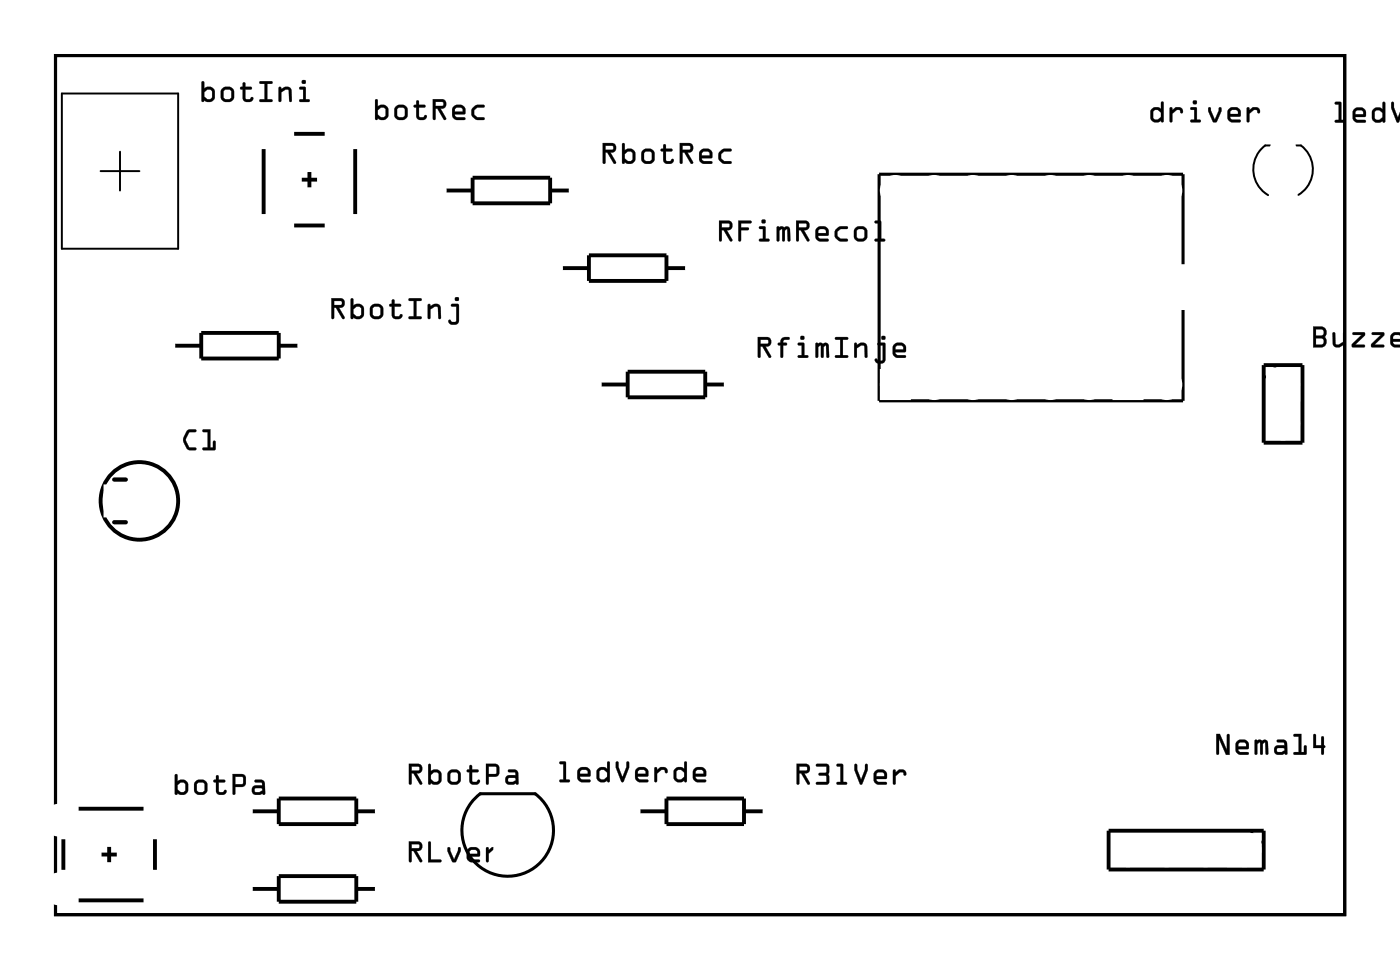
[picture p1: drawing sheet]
<svg xmlns="http://www.w3.org/2000/svg" width="92mm" height="63mm" viewBox="0 0 92 63" stroke-linecap="round" stroke-linejoin="round" font-family="sans-serif">
<path d="M3.6 3.6h84.5v56.3h-84.5zM77.5 17.3v-5.9h-19.9v14.8h19.9v-5.9M31 52.3l.5-.3h3.6a3 3 0 0 1 .5 4.2 3 3 0 0 1-4.3 .4 3 3 0 0 1-.3-4.3z" fill="none" stroke="#000" stroke-width=".2"/>
<g fill="#000">
<path d="M3.6 3.6h84.5v56.3h-84.5zM3.6 3.6v56.3h84.5v-56.3z"/>
<path d="M13.2 5.3l.2 .1v.4l.4-.1 .3 .3v.4l-.2 .2-.3 .1-.2-.1a.1 .1 0 0 1-.1 .1 .1 .1 0 0 1-.1-.1zM13.2 5.3v1.3l.1 .1 .1-.2 .2 .2h.2l.3-.3-.1-.5-.2-.2-.4 .1v-.4zM13.4 6v.3l.2 .2 .3-.1v-.4l-.1-.1h-.2zM13.4 6l.2-.1h.3v.5l-.3 .1-.2-.1zM14.4 6.2a.51 .51 0 0 1 1 0 .51 .51 0 0 1-1 0zM14.4 6.2a.5 .5 0 0 0 1 0 .5 .5 0 0 0-1 0zM14.7 5.9v.5l.1 .1 .3-.1v-.5h-.3zM14.7 5.9h.3l.2 .1v.4l-.1 .1h-.3l-.1-.1zM15.9 5.4h.2v.3h.3a.1 .1 0 0 1 .1 .1 .1 .1 0 0 1-.1 .1h-.3v.5l.2 .1 .2-.2 .1 .1a.21 .21 0 0 1 0 .2 .21 .21 0 0 1-.3 .1h-.2l-.2-.2v-.6h-.1a.1 .1 0 0 1-.1-.1 .1 .1 0 0 1 .1-.1h.1zM15.9 5.4v.3l-.2 .1 .2 .1v.5a.37 .37 0 0 0 .3 .3 .37 .37 0 0 0 .4-.2l-.1-.1-.1 .1-.3-.1v-.5l.4-.1-.1-.1h-.3v-.3zM17 5.3h.8a.1 .1 0 0 1 .1 .1 .1 .1 0 0 1-.1 .1h-.3v1h.3a.1 .1 0 0 1 .1 .1 .1 .1 0 0 1-.1 .1h-.7a.1 .1 0 0 1-.1-.1 .1 .1 0 0 1 .1-.1h.2v-1h-.3zM17 5.3v.2h.3v1h-.3v.1l.8 .1v-.2h-.3v-1h.3v-.1zM18.3 5.7h.1v.1a.39 .39 0 0 1 .7 .1v.7a.09 .09 0 0 1-.1 .1 .09 .09 0 0 1-.1-.1v-.7h-.2l-.3 .1v.6a.1 .1 0 0 1-.1 .1 .1 .1 0 0 1-.1-.1zM18.3 5.7v1l.1-.1v-.6l.3-.1h.2l.1 .7h.1v-.7a.32 .32 0 0 0-.5-.2l-.2 .1v-.1zM19.6 5.7h.4v.8h.2a.1 .1 0 0 1 .1 .1 .1 .1 0 0 1-.1 .1h-.5a.1 .1 0 0 1-.1-.1 .1 .1 0 0 1 .1-.1h.2v-.6h-.2zM19.6 5.7l.1 .1 .2 .1v.6h-.2l-.1 .1 .6 .1 .1-.2h-.3v-.8zM19.8 5.4a.15 .15 0 0 1 .3 0 .15 .15 0 0 1-.3 0zM19.8 5.4a.13 .13 0 0 0 .2 0 .13 .13 0 0 0-.2 0z"/>
<path d="M13.2 5.3l.2 .1v.4l.4-.1 .2 .2 .1 .5-.3 .3h-.2l-.2-.1-.1 .1-.1-.1zM13.4 6v.3l.2 .2 .3-.1-.1-.5h-.2zM14.4 6.2a.5 .5 0 0 1 1 0 .5 .5 0 0 1-1 0zM14.7 5.9v.5l.1 .1h.3l.1-.1-.1-.4-.1-.1zM15.9 5.4h.2v.3h.4v.1v.1h-.4v.6h.3l.1-.1h.1a.35 .35 0 0 1-.4 .3 .35 .35 0 0 1-.3-.3v-.5l-.2-.1 .2-.1zM17 5.3l.9 .1-.1 .1h-.3v1h.3v.2l-.8-.1v-.1h.3v-1h-.3zM18.3 5.7h.1v.1a.38 .38 0 0 1 .4-.1 .38 .38 0 0 1 .3 .2v.7h-.1l-.1-.7h-.2l-.3 .1v.6l-.1 .1zM19.6 5.7h.4v.8h.3l-.1 .2-.6-.1 .1-.1h.2v-.6h-.2zM19.8 5.4a.14 .14 0 0 1 .2 0 .14 .14 0 0 1-.2 0z"/>
<path d="M24.6 6.5h.2v.5l.4-.1 .3 .3-.1 .4-.1 .2-.4 .1-.1-.2a.11 .11 0 0 1-.1 .2 .1 .1 0 0 1-.1-.1zM24.6 6.5v1.3h.1v-.1l.2 .1h.3l.2-.2v-.5l-.2-.2-.5 .1v-.4zM24.8 7.2v.3l.2 .2 .2-.1 .1-.4-.1-.1h-.2zM24.8 7.2l.2-.2 .2 .1v.5l-.2 .1-.2-.2zM25.8 7.4a.51 .51 0 0 1 1 0 .51 .51 0 0 1-1 0zM25.8 7.4a.5 .5 0 0 0 1 0 .5 .5 0 0 0-1 0zM26 7.1l.1 .5 .1 .1 .3-.1v-.5l-.3-.1zM26 7.1l.4-.1 .1 .1v.4l-.1 .2h-.2l-.2-.1zM27.3 6.6h.1v.3h.4a.1 .1 0 0 1 .1 .1 .1 .1 0 0 1-.1 0h-.4l.1 .6 .2 .1 .1-.2 .1 .1a.21 .21 0 0 1 0 .2 .21 .21 0 0 1-.2 .1l-.3-.1-.1-.1v-.7h-.1a.1 .1 0 0 1-.1 0 .1 .1 0 0 1 .1-.1h.1zM27.3 6.6v.3l-.2 .1h.2v.6a.37 .37 0 0 0 .3 .3 .37 .37 0 0 0 .4-.3l-.1-.1-.2 .2-.3-.1v-.6h.4h.1l-.1-.1h-.4v-.3zM28.4 6.5h.6a.32 .32 0 0 1 .2 .4 .32 .32 0 0 1-.3 .2l.3 .6a.1 .1 0 0 1 0 .2 .1 .1 0 0 1-.1-.1l-.4-.7h-.2v.7a.1 .1 0 0 1-.1 .1 .1 .1 0 0 1 0-.1zM28.4 6.5v1.3h.1v-.7h.2l.4 .7h.1l-.4-.7a.31 .31 0 0 0 .4-.2 .31 .31 0 0 0-.2-.4zM28.5 6.7v.2h.5v-.2zM28.5 6.7h.5l.1 .2h-.6zM29.7 7l.2-.1h.3l.2 .1 .1 .2v.3h-.7l.1 .2h.5a.1 .1 0 0 1 .1 .1 .1 .1 0 0 1-.1 .1h-.5l-.2-.2-.1-.2zM29.7 7l-.1 .5 .1 .2 .2 .1h.6l-.1-.1h-.5l-.1-.2h.7v-.3l-.1-.2-.2-.1h-.3zM29.8 7.1v.2h.5l-.1-.2zM29.8 7.1l.4-.1 .1 .3h-.5zM31 7l.2-.1h.5a.1 .1 0 0 1 .1 .1 .1 .1 0 0 1-.1 0l-.4 .1-.2 .2v.2l.1 .2h.5a.1 .1 0 0 1 .1 .1 .1 .1 0 0 1-.1 .1l-.6-.1a.51 .51 0 0 1-.1-.8zM31 7.1l-.1 .2 .1 .4 .2 .1h.5v-.1h-.4l-.2-.2v-.3l.1-.1 .5-.1v-.1h-.5z"/>
<path d="M24.6 6.5h.1l.1 .5 .4-.1 .2 .2v.5l-.2 .2-.3 .1-.1-.2-.1 .1h-.1zM24.8 7.2v.3l.2 .2 .2-.1v-.5l-.2-.1zM25.8 7.4a.5 .5 0 0 1 1 0 .5 .5 0 0 1-1 0zM26 7.1v.5l.2 .1h.2l.1-.2v-.4l-.1-.1zM27.3 6.6h.1v.3h.4l.1 .1h-.1h-.4l.1 .7h.2l.2-.2 .1 .1a.35 .35 0 0 1-.4 .3 .35 .35 0 0 1-.3-.3v-.6h-.2l.2-.1zM28.4 6.5h.6a.31 .31 0 0 1 .2 .4 .31 .31 0 0 1-.3 .2l.3 .7h-.1l-.4-.7h-.2v.7h-.1zM28.5 6.7v.2h.5v-.2zM29.7 7l.2-.1h.3l.2 .1 .1 .2v.3h-.7l.1 .2h.5l.1 .1-.6 .1-.2-.2-.1-.2zM29.8 7.1v.2h.5l-.1-.2zM31 7.1l.2-.2h.5v.1h-.4l-.2 .2v.3l.1 .2h.5v.1l-.4 .1a.49 .49 0 0 1-.3-.8z"/>
<path d="M39.5 9.4h.6a.32 .32 0 0 1 .3 .3 .32 .32 0 0 1-.4 .3l.4 .6a.1 .1 0 0 1-.1 .1 .1 .1 0 0 1-.1 0l-.4-.7h-.1v.6a.1 .1 0 0 1-.1 .1 .1 .1 0 0 1-.1-.1zM39.5 9.4v1.3l.2-.1v-.6h.1l.4 .7h.1l-.3-.7a.31 .31 0 0 0 .4-.3 .31 .31 0 0 0-.3-.3zM39.7 9.5v.3h.5l-.1-.2zM39.7 9.5h.4l.1 .3h-.5zM40.8 9.4h.1v.4l.5-.1 .2 .4v.4l-.1 .2h-.4l-.2-.1a.1 .1 0 0 1 0 .1 .11 .11 0 0 1-.2-.1zM40.8 9.4v1.3h.1v-.1l.2 .1h.3l.2-.2v-.6l-.3-.2-.4 .2v-.5zM41 10.1v.3l.1 .1h.3v-.4v-.2h-.3zM41 10.1l.1-.2 .3 .1v.5l-.2 .1-.2-.2zM42 10.2a.51 .51 0 0 1 1 0 .51 .51 0 0 1-1 0zM42 10.2a.5 .5 0 0 0 1 0 .5 .5 0 0 0-1 0zM42.2 10v.5h.1h.4v-.5l-.4-.1zM42.2 10l.4-.1 .1 .1v.4l-.1 .1-.3 .1-.1-.1zM43.5 9.5h.1v.2h.4a.1 .1 0 0 1 .1 .1 .1 .1 0 0 1-.1 .1h-.4v.6h.3l.1-.1h.1a.21 .21 0 0 1 0 .3 .21 .21 0 0 1-.2 0h-.3l-.1-.1v-.7h-.1a.1 .1 0 0 1-.1-.1 .1 .1 0 0 1 .1-.1h.1zM43.5 9.5v.2l-.2 .1 .2 .1v.6a.37 .37 0 0 0 .3 .2 .37 .37 0 0 0 .3-.2v-.1l-.2 .2-.3-.1v-.6h.4l.1-.1-.1-.1h-.4v-.2zM44.5 9.4h.6a.32 .32 0 0 1 .3 .3 .32 .32 0 0 1-.4 .3l.4 .6a.1 .1 0 0 1 0 .1 .1 .1 0 0 1-.2 0l-.4-.7h-.1v.6a.1 .1 0 0 1-.1 .1 .1 .1 0 0 1-.1-.1zM44.5 9.4l.1 1.3 .1-.1v-.6h.1l.4 .7h.2l-.4-.7a.31 .31 0 0 0 .4-.3 .31 .31 0 0 0-.3-.3zM44.7 9.5v.3h.5v-.2zM44.7 9.5h.5v.3h-.5zM45.9 9.9l.2-.2h.3l.2 .1 .1 .3v.2l-.7 .1 .1 .1h.5a.1 .1 0 0 1 .1 .1 .1 .1 0 0 1-.1 .1h-.5l-.2-.1-.1-.2zM45.9 9.9l-.1 .5 .1 .2 .2 .1h.5v-.1h-.5l-.1-.2v-.1h.6l.1-.2-.1-.2-.2-.1-.3-.1zM46 10v.2h.5l-.1-.3zM46 10l.4-.1 .1 .3h-.5zM47.2 9.9l.2-.2h.4a.1 .1 0 0 1 .1 .1 .1 .1 0 0 1-.1 .1h-.4l-.1 .2v.3l.1 .1h.4a.1 .1 0 0 1 .1 .1 .1 .1 0 0 1-.1 .1h-.5a.51 .51 0 0 1-.1-.8zM47.2 9.9l-.1 .2 .1 .4 .2 .2h.5v-.1h-.5l-.2-.3v-.2l.2-.2h.5v-.1l-.5-.1z"/>
<path d="M39.5 9.4h.6a.31 .31 0 0 1 .3 .3 .31 .31 0 0 1-.4 .3l.4 .7h-.2l-.4-.7h-.1v.6l-.2 .1zM39.7 9.5v.3h.5l-.1-.3zM40.8 9.4h.1v.4l.4-.1 .3 .2v.6l-.2 .2h-.3l-.2-.1v.1h-.1zM41 10.1v.3l.2 .2 .2-.1v-.5l-.3-.1zM42 10.2a.5 .5 0 0 1 1 0 .5 .5 0 0 1-1 0zM42.2 10v.5l.1 .1 .3-.1 .1-.1v-.4l-.1-.1zM43.5 9.5h.1v.2h.4l.1 .1-.1 .1h-.4l.1 .6h.2l.2-.1v.1a.35 .35 0 0 1-.3 .3 .35 .35 0 0 1-.3-.3v-.6l-.2-.1 .2-.1zM44.5 9.4h.6a.31 .31 0 0 1 .3 .3 .31 .31 0 0 1-.4 .3l.4 .7h-.1l-.5-.7h-.1v.6l-.1 .1zM44.7 9.5v.3h.5v-.3zM45.9 9.9l.2-.2h.3l.2 .2 .1 .2-.1 .2-.6 .1 .1 .1 .5 .1v.1h-.5l-.2-.1-.1-.2zM46 10v.2h.5l-.1-.3zM47.2 9.9l.2-.2 .5 .1v.1h-.5l-.2 .2v.3l.2 .1 .5 .1v.1h-.4a.49 .49 0 0 1-.3-.8z"/>
<path d="M47.1 14.4h.6a.32 .32 0 0 1 .3 .4 .32 .32 0 0 1-.4 .3l.4 .6a.1 .1 0 0 1-.1 .1 .1 .1 0 0 1-.1 0l-.4-.7h-.1v.6a.1 .1 0 0 1-.1 .1 .1 .1 0 0 1-.1-.1zM47.1 14.4l.1 1.4 .1-.1v-.6h.1l.4 .7 .2-.1-.4-.6a.31 .31 0 0 0 .4-.3 .31 .31 0 0 0-.3-.3zM47.3 14.6v.3l.5-.1-.1-.2zM47.3 14.6h.5v.2l-.5 .1zM48.4 14.4h.8a.1 .1 0 0 1 .1 .1 .1 .1 0 0 1-.1 .1h-.6v.3h.4a.1 .1 0 0 1 .1 .1 .1 .1 0 0 1-.1 .1h-.4v.6a.1 .1 0 0 1-.1 .1 .1 .1 0 0 1-.1-.1zM48.4 14.4v1.3l.1 .1v-.1v-.6h.5l.1-.1-.1-.1h-.5v-.3h.7v-.1zM49.7 14.8h.4l.1 .8h.1a.1 .1 0 0 1 .1 .1 .1 .1 0 0 1-.1 .1h-.5a.1 .1 0 0 1-.1-.1 .1 .1 0 0 1 .1-.1h.2v-.6h-.2zM49.8 14.8v.2h.2v.6h-.2l-.1 .1 .7 .1v-.1l-.3-.1v-.7zM49.9 14.5a.15 .15 0 0 1 .3 0 .15 .15 0 0 1-.3 0zM49.9 14.5a.15 .15 0 0 0 .3 0 .15 .15 0 0 0-.3 0zM50.9 14.8h.3l.2 .1a.21 .21 0 0 1 .2-.1 .21 .21 0 0 1 .2 .2v.7a.1 .1 0 0 1-.1 .1 .1 .1 0 0 1-.1-.1l-.1-.7-.1 .1v.6a.1 .1 0 0 1-.1 .1 .1 .1 0 0 1-.1-.1v-.7l-.1 .1v.6a.1 .1 0 0 1-.1 .1 .1 .1 0 0 1-.1-.1zM50.9 14.8v1l.2-.1v-.6l.1-.1 .1 .8 .1-.1v-.6l.2-.1v.7l.1 .1v-.8a.21 .21 0 0 0-.1-.2 .21 .21 0 0 0-.2 .1l-.2-.1zM52.2 14.4h.6a.32 .32 0 0 1 .2 .4 .32 .32 0 0 1-.3 .3l.3 .6a.1 .1 0 0 1 0 .1 .1 .1 0 0 1-.1 0l-.4-.7h-.2v.6a.1 .1 0 0 1-.1 .1 .1 .1 0 0 1 0-.1zM52.2 14.4v1.4l.1-.1v-.6h.2l.4 .7 .1-.1-.4-.6a.31 .31 0 0 0 .4-.3 .31 .31 0 0 0-.2-.3zM52.3 14.6v.3l.5-.1v-.2zM52.3 14.6h.5l.1 .2-.6 .1zM53.5 14.9l.2-.1h.3l.2 .1 .1 .2v.3h-.7l.1 .2h.5a.1 .1 0 0 1 .1 .1 .1 .1 0 0 1-.1 .1h-.5l-.2-.1-.1-.2zM53.5 15l-.1 .5 .1 .2 .2 .1h.6l-.1-.2h-.5l-.1-.1v-.1h.7v-.3l-.1-.2-.2-.1h-.3zM53.6 15.1v.2h.5l-.1-.3zM53.6 15.1l.4-.1 .1 .3h-.5zM54.8 15l.2-.2h.5a.1 .1 0 0 1 .1 .1 .1 .1 0 0 1-.1 .1h-.4l-.2 .2v.3l.1 .1h.5a.1 .1 0 0 1 .1 .1 .1 .1 0 0 1-.1 .1h-.6a.51 .51 0 0 1-.1-.8zM54.8 15l-.1 .2 .1 .4 .2 .2h.5v-.2h-.4l-.2-.2v-.2l.1-.2h.5v-.2h-.5zM55.9 15.3a.51 .51 0 0 1 1 0 .51 .51 0 0 1-1 0zM55.9 15.3a.5 .5 0 0 0 1 0 .5 .5 0 0 0-1 0zM56.2 15.1v.5h.1h.3v-.6h-.3zM56.1 15.1l.4-.1 .1 .1 .1 .4-.1 .1h-.3h-.2zM57.3 14.5h.4v1.1h.2a.1 .1 0 0 1 .1 .1 .1 .1 0 0 1-.1 .1h-.5a.1 .1 0 0 1-.1-.1 .1 .1 0 0 1 .1-.1h.2v-1h-.3zM57.3 14.5l.1 .1h.2v1h-.2l-.1 .1 .6 .1 .1-.1-.3-.1v-1.1z"/>
<path d="M47.1 14.4h.6a.31 .31 0 0 1 .3 .4 .31 .31 0 0 1-.4 .3l.4 .7h-.2l-.4-.7h-.1v.6l-.1 .1zM47.3 14.6v.3l.5-.1-.1-.2zM48.4 14.4h.8v.1v.1h-.6v.3h.4l.1 .1-.1 .1h-.4v.6l-.1 .1-.1-.1zM49.7 14.8l.5 .1v.7l.2 .1v.1h-.7l.1-.2h.2v-.6h-.2zM49.9 14.5a.15 .15 0 0 1 .3 0 .15 .15 0 0 1-.3 0zM50.9 14.8l.8 .1 .1 .9h-.2v-.8l-.2 .1v.7h-.1l-.1-.8-.1 .1v.7h-.2zM52.2 14.4h.6a.31 .31 0 0 1 .2 .4 .31 .31 0 0 1-.3 .3l.3 .7h-.1l-.4-.7h-.2v.6l-.1 .1zM52.3 14.6v.3l.5-.1v-.2zM53.5 14.9l.2-.1h.3l.2 .1 .1 .2v.3l-.7 .1 .1 .1h.5l.1 .2h-.6l-.2-.1-.1-.2zM53.6 15.1v.2h.5l-.1-.3zM54.8 15l.2-.2 .5 .1v.1h-.4l-.2 .2v.3l.1 .1 .5 .1v.1h-.4a.49 .49 0 0 1-.3-.8zM55.9 15.3a.5 .5 0 0 1 1 0 .5 .5 0 0 1-1 0zM56.2 15.1l-.1 .4 .2 .1h.3v-.1v-.4l-.1-.1zM57.3 14.5h.4v1.1l.3 .1-.1 .1h-.6l.1-.2h.2v-1h-.2z"/>
<path d="M75.4 7.1l.3-.1 .4 .1v-.4a.1 .1 0 0 1 .1-.1 .1 .1 0 0 1 0 .1v1.2a.1 .1 0 0 1-.1 .1 .1 .1 0 0 1 0-.1l-.3 .1-.3-.1-.1-.2zM75.5 7.1l-.1 .2 .1 .6 .2 .1h.2l.2-.1v.1h.1v-1.3h-.1v.5l-.2-.2zM75.6 7.3v.4l.1 .1h.2l.1-.1v-.4l-.1-.1zM75.6 7.3l.3-.1 .2 .2v.3l-.2 .1-.4-.1zM76.7 7h.1v.2l.2-.2a.33 .33 0 0 1 .4 0 .33 .33 0 0 1 .1 .4 .14 .14 0 0 1-.2 0 .14 .14 0 0 1 0-.2h-.2l-.3 .2v.5a.1 .1 0 0 1-.1 .1 .1 .1 0 0 1-.1-.1zM76.7 7v1h.1v-.6l.3-.2h.2l.1 .2a.23 .23 0 0 0 .1-.3 .23 .23 0 0 0-.3-.1h-.2l-.2 .2v-.2zM78 7h.4v.8h.2a.1 .1 0 0 1 .1 .1 .1 .1 0 0 1-.1 .1h-.5a.1 .1 0 0 1-.1-.1 .1 .1 0 0 1 .1-.1h.1v-.6h-.2zM78 7v.2h.3v.6h-.3v.2h.6v-.1l-.2-.1v-.7zM78.1 6.7a.15 .15 0 0 1 .3 0 .15 .15 0 0 1-.3 0zM78.2 6.7a.13 .13 0 0 0 .2 0 .13 .13 0 0 0-.2 0zM79.2 7l.1 .1 .3 .7 .2-.7a.1 .1 0 0 1 .1-.1 .1 .1 0 0 1 .1 .1l-.3 .9h-.2l-.3-.7zM79.2 7v.3l.3 .7h.2l.3-.7v-.2h-.1l-.3 .7-.3-.7zM80.5 7.1l.2-.1h.3l.2 .1 .1 .2v.3h-.7l.1 .2h.5a.1 .1 0 0 1 .1 .1 .1 .1 0 0 1-.1 .1h-.5l-.2-.1-.1-.2zM80.5 7.2l-.1 .5 .1 .2 .2 .1h.6l-.1-.2h-.5l-.1-.1v-.1h.7v-.3l-.1-.2-.2-.1h-.3zM80.6 7.3v.2h.5l-.1-.3zM80.6 7.3l.4-.1 .1 .3h-.5zM81.7 7h.1l.1 .2 .2-.2a.33 .33 0 0 1 .3 0 .33 .33 0 0 1 .2 .4 .14 .14 0 0 1-.2 0 .14 .14 0 0 1-.1-.2h-.2l-.2 .2v.5a.1 .1 0 0 1-.1 .1 .1 .1 0 0 1-.1-.1zM81.7 7v1h.1v-.6l.3-.2h.2l.2 .2a.23 .23 0 0 0 0-.3 .23 .23 0 0 0-.2-.1h-.2l-.3 .2v-.2z"/>
<path d="M75.5 7.1l.2-.1 .4 .1v-.4h.1v1.3h-.1v-.1l-.4 .1-.2-.1-.1-.2zM75.6 7.3v.4l.3 .1 .2-.1v-.3l-.2-.2zM76.7 7h.1v.2l.2-.2a.33 .33 0 0 1 .4 0 .33 .33 0 0 1 .1 .4 .12 .12 0 0 1-.2 0 .12 .12 0 0 1 0-.2h-.2l-.3 .2v.6h-.1zM78 7l.4 .1v.7l.3 .1-.1 .1h-.6v-.2h.2v-.6h-.2zM78.1 6.7a.15 .15 0 0 1 .3 0 .15 .15 0 0 1-.3 0zM79.2 7l.1 .1 .3 .7 .3-.7h.1v.2l-.3 .7h-.2l-.3-.7zM80.5 7.1l.2-.1h.3l.2 .1 .1 .2v.3l-.7 .1 .1 .1h.5l.1 .2h-.6l-.2-.1-.1-.2zM80.6 7.3v.2h.5l-.1-.3zM81.7 7h.1l.1 .2 .2-.2a.33 .33 0 0 1 .3 0 .33 .33 0 0 1 .1 .4 .12 .12 0 0 1-.1 0 .12 .12 0 0 1-.1-.2h-.2l-.2 .2v.6h-.2z"/>
<path d="M87.5 6.7h.4v1.2l.2-.1a.1 .1 0 0 1 .1 .1 .1 .1 0 0 1-.1 .1h-.6a.1 .1 0 0 1-.1-.1 .1 .1 0 0 1 .1-.1l.2 .1v-1.1h-.2zM87.5 6.7v.1h.2v1.1h-.2v.1h.6v-.1h-.2v-1.2zM88.7 7.2l.2-.2h.3l.2 .1 .1 .3v.2l-.7 .1 .1 .1h.5a.1 .1 0 0 1 .1 .1 .1 .1 0 0 1-.1 .1h-.5l-.2-.1-.1-.2zM88.7 7.2l-.1 .5 .1 .2 .2 .1h.6l-.1-.1h-.5l-.1-.2v-.1h.7v-.2l-.1-.2-.2-.1-.3-.1zM88.8 7.3v.2h.5l-.1-.3zM88.8 7.3l.4-.1 .1 .3h-.5zM90 7.2l.2-.2 .4 .2v-.4a.1 .1 0 0 1 .1-.1 .1 .1 0 0 1 .1 .1v1.1a.1 .1 0 0 1-.1 .1 .1 .1 0 0 1-.1-.1l-.3 .1-.3-.1-.1-.2zM90 7.1l-.1 .3 .1 .5 .2 .1h.2l.2-.1v.1h.1v-1.3h-.1v.5l-.2-.2zM90.1 7.3v.4l.1 .1h.2l.2-.1-.1-.3-.1-.2zM90.1 7.3l.3-.1 .2 .2v.3l-.2 .2-.3-.1zM91.2 6.7h.1v.3l.3 .7 .2-.7v-.3l-.2 1.3h-.1l-.4-.9zM91.2 6.7l-.1 .4 .4 .9h.1l.2-1.3v.3l-.2 .7-.3-.7v-.3zM91.8 7v1zM91.8 7v1zM91.8 7.2v.3zM91.8 7.2v.3zM91.8 7v1zM91.8 7v1zM91.8 7v1zM91.8 7v1zM91.8 7v1zM91.8 7v1zM91.8 7.2v.3zM91.8 7.2v.3zM91.8 6.7v1.3zM91.8 6.7v1.3zM91.8 6.7v1.3zM91.8 6.7v1.3zM91.8 7v1zM91.8 7v1zM91.8 7.2v.6zM91.8 7.2v.7z"/>
<path d="M87.5 6.7h.4v1.2h.2v.1h-.6v-.1h.2v-1.1h-.2zM88.7 7.2l.2-.2h.3l.2 .2 .1 .2v.2l-.7 .1 .1 .1 .5 .1 .1 .1h-.6l-.2-.1-.1-.2zM88.8 7.3v.2h.5l-.1-.3zM90 7.2l.2-.2 .4 .2v-.5h.1v1.3h-.1v-.1l-.4 .1-.2-.1-.1-.2zM90.1 7.3v.5h.3l.2-.1v-.3l-.2-.2zM91.2 6.7h.1v.3l.3 .7 .2-.7v-.3l-.2 1.3h-.1l-.4-.9zM91.8 7v1zM91.8 7.2v.3zM91.8 7v1zM91.8 7v1zM91.8 7v1zM91.8 7.2v.3zM91.8 6.7v1.3zM91.8 6.7v1.3zM91.8 7v1zM91.8 7.2v.7z"/>
<path d="M12.2 28.2l.6-.1a.1 .1 0 0 1 .1 .1 .1 .1 0 0 1-.1 .1h-.4l-.2 .5 .2 .5h.4a.1 .1 0 0 1 .1 .1 .1 .1 0 0 1-.1 .1l-.5-.1-.3-.4v-.3zM12.3 28.2l-.3 .4a.83 .83 0 0 0 .4 .9h.4l.1-.1-.1-.1h-.4l-.2-.4v-.2l.2-.4h.4l.1-.1-.1-.1h-.3zM13.3 28.1h.5v1.2h.2l-.1-.4a.1 .1 0 0 1 .1-.1 .1 .1 0 0 1 .1 .1v.6h-.8a.1 .1 0 0 1 0-.1 .1 .1 0 0 1 0-.1h.3v-1h-.3zM13.3 28.1v.2h.3v1h-.3v.1l.8 .1v-.6h-.1v.4h-.2v-1.2z"/>
<path d="M12.3 28.2l.2-.1 .4 .1-.1 .1h-.4l-.2 .5 .2 .5h.4l.1 .1-.1 .1a.6 .6 0 0 1-.8-.6v-.3zM13.3 28.1h.5v1.2h.2v-.4h.1v.6l-.8-.1v-.1h.3v-1h-.3z"/>
<path d="M21.7 19.5h.6a.32 .32 0 0 1 .3 .4 .32 .32 0 0 1-.4 .2l.4 .7a.1 .1 0 0 1-.1 .1 .1 .1 0 0 1-.1-.1l-.4-.7h-.1v.7a.1 .1 0 0 1-.1 .1 .1 .1 0 0 1-.1-.1zM21.7 19.5l.1 1.4 .1-.1v-.7h.1l.4 .7h.2l-.4-.7a.31 .31 0 0 0 .4-.2 .31 .31 0 0 0-.3-.4zM21.9 19.7v.3l.5-.1-.1-.2zM21.9 19.7h.5v.2l-.5 .1zM23 19.5l.2 .1v.4l.4-.1 .3 .3-.1 .4-.1 .2-.4 .1-.1-.1a.1 .1 0 0 1-.1 .1 .1 .1 0 0 1-.1-.1zM23 19.6v1.2l.1 .1v-.1l.2 .1h.3l.2-.3v-.5l-.2-.2-.5 .1v-.4zM23.2 20.2v.4l.2 .1 .2-.1 .1-.4-.1-.1h-.2zM23.2 20.2l.2-.1h.2v.5l-.2 .1-.2-.1zM24.2 20.4a.51 .51 0 0 1 1 0 .51 .51 0 0 1-1 0zM24.2 20.4a.5 .5 0 0 0 1 0 .5 .5 0 0 0-1 0zM24.4 20.1l.1 .5 .1 .1 .3-.1v-.5h-.3zM24.4 20.1h.4l.1 .1v.4l-.1 .1h-.2l-.2-.1zM25.7 19.6l.1 .1v.2h.4a.1 .1 0 0 1 .1 .1 .1 .1 0 0 1-.1 .1h-.4l.1 .6h.2l.1-.1h.1a.21 .21 0 0 1 0 .2 .21 .21 0 0 1-.2 .1h-.3l-.1-.2v-.6h-.1a.1 .1 0 0 1-.1-.1 .1 .1 0 0 1 .1-.1h.1zM25.7 19.6v.3l-.2 .1 .2 .1v.5a.37 .37 0 0 0 .3 .3 .37 .37 0 0 0 .4-.2l-.1-.1-.2 .1h-.3v-.6h.4l.1-.1-.1-.1h-.4v-.2zM26.8 19.5h.7a.1 .1 0 0 1 .1 .1 .1 .1 0 0 1-.1 .1h-.2v1h.2a.1 .1 0 0 1 .1 .1 .1 .1 0 0 1-.1 .1h-.7a.1 .1 0 0 1 0-.1 .1 .1 0 0 1 0-.1h.3v-1h-.3zM26.8 19.6v.1h.3v1h-.3v.1l.8 .1v-.2h-.3v-1h.3v-.1zM28 19.9h.2v.1a.39 .39 0 0 1 .7 .1v.7a.09 .09 0 0 1-.1 .1 .09 .09 0 0 1-.1-.1v-.6l-.2-.1-.3 .2v.5a.1 .1 0 0 1-.1 .1 .1 .1 0 0 1-.1-.1zM28.1 19.9v1l.1-.1v-.5l.3-.2h.2v.7l.2 .1v-.8a.32 .32 0 0 0-.5-.2l-.2 .2v-.2zM29.6 19.9h.5v1.1a.36 .36 0 0 1-.4 .3 .36 .36 0 0 1-.3-.3l.1-.1 .1 .2 .3-.1v-.9h-.3zM29.6 19.9v.2h.3v.9l-.1 .1h-.2l-.1-.2-.1 .1a.37 .37 0 0 0 .3 .3 .37 .37 0 0 0 .4-.3v-1zM29.8 19.6a.15 .15 0 0 1 .3 0 .15 .15 0 0 1-.3 0zM29.8 19.6a.15 .15 0 0 0 .3 0 .15 .15 0 0 0-.3 0z"/>
<path d="M21.7 19.5h.6a.31 .31 0 0 1 .3 .4 .31 .31 0 0 1-.4 .2l.4 .7-.2 .1-.4-.8h-.1v.7l-.1 .1zM21.9 19.7v.3l.5-.1-.1-.2zM23 19.6h.1l.1 .4 .4-.1 .2 .2v.5l-.2 .3h-.3l-.1-.1-.1 .1-.1-.1zM23.2 20.2v.4l.2 .1 .2-.1v-.5h-.2zM24.2 20.4a.5 .5 0 0 1 1 0 .5 .5 0 0 1-1 0zM24.4 20.1v.5l.2 .1h.2l.1-.1v-.4l-.1-.1zM25.7 19.6l.1 .1v.2h.4l.1 .1-.1 .1h-.4l.1 .6h.2l.2-.1h.1a.35 .35 0 0 1-.4 .3 .35 .35 0 0 1-.3-.3v-.5l-.2-.1 .2-.1zM26.8 19.6h.8v.1h-.3v1h.3v.2l-.8-.1v-.1h.3v-1h-.3zM28 19.9h.2v.1a.38 .38 0 0 1 .4-.1 .38 .38 0 0 1 .3 .2v.8l-.2-.1v-.7h-.2l-.3 .2v.5l-.1 .1zM29.6 19.9l.5 .1v1a.34 .34 0 0 1-.4 .3 .34 .34 0 0 1-.3-.3l.1-.1 .1 .2 .3-.1v-.9h-.3zM29.8 19.6a.15 .15 0 0 1 .3 0 .15 .15 0 0 1-.3 0z"/>
<path d="M49.6 22.1h.7a.32 .32 0 0 1 .2 .3 .32 .32 0 0 1-.3 .3l.3 .6a.1 .1 0 0 1 0 .1 .1 .1 0 0 1-.2 0l-.4-.7h-.1v.6a.1 .1 0 0 1-.1 .1 .1 .1 0 0 1-.1-.1zM49.7 22.1v1.3l.1-.1v-.6h.2l.4 .7h.1l-.4-.7a.31 .31 0 0 0 .4-.3 .31 .31 0 0 0-.2-.3zM49.8 22.2v.3h.5v-.2zM49.8 22.2h.5v.3h-.5zM51.2 22.1h.5a.1 .1 0 0 1 0 .1 .1 .1 0 0 1 0 .1h-.3l-.1 .1h.2a.1 .1 0 0 1 .1 .1 .1 .1 0 0 1-.1 .1h-.2v.7a.1 .1 0 0 1-.1 .1 .1 .1 0 0 1-.1-.1v-.7h-.1a.1 .1 0 0 1-.1-.1 .1 .1 0 0 1 .1-.1h.1zM51.2 22.2l-.1 .2-.1 .1 .1 .1v.7l.1 .1 .1-.1v-.7l.3-.1-.3-.1v-.1l.4-.1-.3-.1zM52.3 22.5h.4v.8l.2-.1a.1 .1 0 0 1 .1 .1 .1 .1 0 0 1-.1 .1h-.5a.1 .1 0 0 1-.1-.1 .1 .1 0 0 1 .1-.1l.1 .1v-.7h-.2zM52.3 22.5v.1h.2v.7h-.2v.1h.6v-.1h-.2v-.8zM52.4 22.1a.15 .15 0 0 1 .3 0 .15 .15 0 0 1-.3 0zM52.4 22.1a.15 .15 0 0 0 .3 0 .15 .15 0 0 0-.3 0zM53.4 22.5l.3-.1 .2 .1a.21 .21 0 0 1 .2-.1 .21 .21 0 0 1 .2 .2v.7a.1 .1 0 0 1-.1 .1 .1 .1 0 0 1-.1-.1v-.7l-.1 .1v.6a.1 .1 0 0 1-.1 .1 .1 .1 0 0 1-.1-.1l-.1-.7-.1 .1v.6a.1 .1 0 0 1-.1 .1 .1 .1 0 0 1-.1-.1zM53.5 22.5v.9l.1-.1v-.6l.1-.1 .1 .8h.1l.1-.7 .1-.1v.7l.2 .1v-.8a.21 .21 0 0 0-.2-.1 .21 .21 0 0 0-.2 0l-.2-.1zM54.7 22.1h.8a.1 .1 0 0 1 .1 .1 .1 .1 0 0 1-.1 .1l-.3-.1v1.1l.3-.1a.1 .1 0 0 1 .1 .1 .1 .1 0 0 1-.1 .1h-.7a.1 .1 0 0 1-.1-.1 .1 .1 0 0 1 .1-.1l.2 .1v-1.1h-.2zM54.7 22.1l.1 .1h.3v1.1h-.3l-.1 .1h.8v-.1h-.3v-1.1h.3l.1-.1zM56 22.5h.1v.1a.39 .39 0 0 1 .7 .1v.6a.09 .09 0 0 1 0 .1 .09 .09 0 0 1-.1-.1l-.1-.6-.2-.1-.3 .2v.5a.1 .1 0 0 1 0 .1 .1 .1 0 0 1-.1-.1zM56 22.5v.9l.1-.1v-.5l.3-.2 .2 .1 .1 .7h.1v-.7a.32 .32 0 0 0-.5-.2l-.2 .1v-.1zM57.5 22.5h.5v1a.36 .36 0 0 1-.3 .3 .36 .36 0 0 1-.4-.3h.1l.2 .1 .2-.1v-.9h-.3zM57.5 22.5v.1h.3v.9v.1h-.2l-.2-.1-.1 .1a.37 .37 0 0 0 .4 .2 .37 .37 0 0 0 .3-.3v-1zM57.7 22.1a.15 .15 0 0 1 .3 0 .15 .15 0 0 1-.3 0zM57.7 22.1a.15 .15 0 0 0 .3 0 .15 .15 0 0 0-.3 0zM58.6 22.6l.2-.2h.3l.2 .1 .1 .3-.1 .2-.6 .1 .1 .1h.5a.1 .1 0 0 1 .1 .1 .1 .1 0 0 1-.1 .1h-.5l-.2-.1-.1-.2zM58.6 22.6l-.1 .5 .1 .2 .2 .1h.5v-.1h-.5l-.1-.2v-.1h.6v-.2v-.2l-.2-.1-.3-.1zM58.7 22.7v.2h.5l-.1-.3zM58.7 22.7l.4-.1 .1 .3h-.5z"/>
<path d="M49.7 22.1h.6a.31 .31 0 0 1 .2 .3 .31 .31 0 0 1-.3 .3l.3 .7h-.1l-.5-.7h-.1v.6l-.1 .1zM49.8 22.2v.3h.5v-.3zM51.2 22.2l.2-.1h.3v.1l-.4 .1v.1h.2l.1 .1-.3 .1v.7l-.1 .1-.1-.1v-.7l-.1-.1 .1-.1zM52.3 22.5h.4v.8h.2v.1h-.6v-.1h.2v-.7h-.2zM52.4 22.1a.15 .15 0 0 1 .3 0 .15 .15 0 0 1-.3 0zM53.5 22.5h.7l.1 .9h-.1l-.1-.8-.1 .1-.1 .7h-.1l-.1-.8-.1 .1v.7h-.1zM54.7 22.1h.9l-.1 .1h-.3v1.1h.3v.1h-.8l.1-.1h.2v-1.1h-.2zM56 22.5h.1v.1a.38 .38 0 0 1 .4-.2 .38 .38 0 0 1 .3 .3v.7h-.1l-.1-.7-.2-.1-.3 .2v.6h-.1zM57.5 22.5h.5v1a.34 .34 0 0 1-.3 .3 .34 .34 0 0 1-.4-.3h.1l.2 .1 .2-.1v-.9h-.3zM57.7 22.1a.15 .15 0 0 1 .3 0 .15 .15 0 0 1-.3 0zM58.6 22.6l.2-.2h.3l.2 .2 .1 .2-.1 .2-.6 .1 .1 .1 .5 .1v.1h-.5l-.2-.1-.1-.2zM58.7 22.7v.2h.5l-.1-.3z"/>
<path d="M86 21.4h.6a.4 .4 0 0 1 .3 .2 .4 .4 0 0 1-.1 .5l.1 .3a.37 .37 0 0 1-.3 .4h-.6zM86 21.4v1.3h.6a.39 .39 0 0 0 .3-.2 .39 .39 0 0 0-.1-.4 .39 .39 0 0 0 .1-.4 .39 .39 0 0 0-.3-.3zM86.2 22.1v.5h.4a.2 .2 0 0 0 .1-.2 .2 .2 0 0 0-.1-.2zM86.2 22.1h.4a.22 .22 0 0 1 .1 .3 .22 .22 0 0 1-.1 .2h-.4zM86.2 21.6v.4h.4a.2 .2 0 0 0 .1-.2 .2 .2 0 0 0-.1-.2zM86.2 21.5h.4a.22 .22 0 0 1 .1 .3 .22 .22 0 0 1-.1 .2h-.4zM87.3 21.8h.2v.7l.1 .1 .4-.2v-.6a.1 .1 0 0 1 .1-.1 .1 .1 0 0 1 .1 .1v.9a.1 .1 0 0 1-.2 0 .1 .1 0 0 1 0-.1 .39 .39 0 0 1-.7-.1zM87.3 21.8v.7a.32 .32 0 0 0 .5 .2l.2-.1v.1h.2v-.9h-.2v.6l-.4 .2-.1-.1v-.7zM88.6 21.8h.8v.2l-.6 .6h.5a.1 .1 0 0 1 .1 .1 .1 .1 0 0 1-.1 .1l-.7-.1v-.2l.6-.6h-.5zM88.6 21.8l.1 .1h.5l-.6 .6v.2h.8v-.1h-.6l.6-.6v-.2zM89.9 21.8h.8v.2l-.6 .6h.5a.1 .1 0 0 1 .1 .1 .1 .1 0 0 1-.1 .1l-.8-.1v-.2l.7-.6h-.6zM89.9 21.8v.1h.6l-.6 .6v.2h.8l-.1-.1h-.6l.7-.6v-.2zM91.2 21.9l.2-.2 .4 .1v.6h-.5l.1 .2h.4v.2l-.5-.1-.2-.2v-.4zM91.2 21.9l-.1 .2v.4l.2 .2h.5v-.1h-.4l-.1-.2h.5v-.6h-.4zM91.3 22v.2h.5l-.1-.3zM91.3 22l.4-.1 .1 .3h-.5zM91.8 21.7v1.1zM91.8 21.8v.9z"/>
<path d="M86 21.4h.6a.39 .39 0 0 1 .3 .2 .39 .39 0 0 1-.1 .5l.1 .3a.36 .36 0 0 1-.3 .3h-.6zM86.2 22.1v.5h.4a.21 .21 0 0 0 .1-.2 .21 .21 0 0 0-.1-.3zM86.2 21.6v.4h.4a.21 .21 0 0 0 .1-.2 .21 .21 0 0 0-.1-.2zM87.3 21.8h.2v.7l.1 .1 .4-.2v-.6h.1v.9h-.1v-.1a.38 .38 0 0 1-.4 .2 .38 .38 0 0 1-.3-.3zM88.6 21.8h.8v.2l-.6 .6h.6v.1h-.8v-.2l.6-.6h-.5zM89.9 21.8h.8v.2l-.6 .6h.5l.1 .1h-.9l.1-.2 .6-.6h-.6zM91.2 21.9l.2-.2 .4 .1v.6h-.5l.1 .2h.4v.1h-.5l-.2-.2v-.4zM91.3 22v.2h.5l-.1-.3zM91.8 21.7v1z"/>
<path d="M11.5 50.7h.1v.5l.5-.2 .2 .4v.4l-.1 .2h-.4l-.2-.1a.1 .1 0 0 1 0 .1 .11 .11 0 0 1-.2-.1zM11.5 50.7v1.3h.1v-.1l.2 .1h.3l.2-.2v-.5l-.3-.2-.4 .1v-.5zM11.7 51.4v.3l.1 .1h.3v-.4v-.1l-.3-.1zM11.7 51.4l.1-.2 .3 .1v.5l-.2 .1-.2-.2zM12.7 51.5a.51 .51 0 0 1 1 0 .51 .51 0 0 1-1 0zM12.7 51.5a.5 .5 0 0 0 1 0 .5 .5 0 0 0-1 0zM12.9 51.3v.5h.1h.4v-.5l-.4-.1zM12.9 51.3l.4-.1 .1 .1v.4l-.1 .1-.3 .1-.1-.1zM14.2 50.8h.1v.2h.4a.1 .1 0 0 1 .1 .1 .1 .1 0 0 1-.1 .1h-.4v.6h.3l.1-.1h.1a.21 .21 0 0 1 0 .3 .21 .21 0 0 1-.2 0h-.3l-.1-.1v-.7h-.1a.1 .1 0 0 1-.1-.1 .1 .1 0 0 1 .1-.1h.1zM14.2 50.8v.3h-.2l.2 .1v.6a.37 .37 0 0 0 .3 .2 .37 .37 0 0 0 .3-.2v-.1l-.2 .2-.3-.1v-.6h.4v-.1h-.4v-.3zM15.2 50.7h.7l.2 .2-.1 .5-.6 .1v.4a.1 .1 0 0 1-.1 .1 .1 .1 0 0 1-.1-.1zM15.2 50.7v1.2l.1 .1 .1-.1v-.4l.6-.1 .1-.5-.2-.2zM15.4 50.8v.5h.5v-.4zM15.4 50.8l.5 .1v.4h-.5zM16.7 51.1l.4-.1 .2 .1 .1 .8a.09 .09 0 0 1-.1 .1 .09 .09 0 0 1-.1-.1l-.4 .1a.32 .32 0 0 1-.3-.3 .32 .32 0 0 1 .3-.3h.4l-.1-.2h-.4zM16.7 51.1v.1l.5 .1v.1h-.4a.31 .31 0 0 0-.3 .3 .31 .31 0 0 0 .3 .3l.4-.1 .1 .1v-.7l-.1-.2zM16.7 51.6v.2l.3 .1 .2-.2-.1-.1zM16.7 51.6h.4l.1 .2-.2 .1h-.3z"/>
<path d="M11.5 50.7h.1v.5l.4-.2 .3 .3v.5l-.2 .2h-.3l-.2-.1v.1h-.1zM11.7 51.4v.3l.2 .2 .2-.1v-.5l-.3-.1zM12.7 51.5a.5 .5 0 0 1 1 0 .5 .5 0 0 1-1 0zM12.9 51.3v.5l.1 .1 .3-.1 .1-.1v-.4l-.1-.1zM14.2 50.8h.1v.2h.4l.1 .1-.1 .1h-.4l.1 .6 .2 .1 .2-.2v.1a.35 .35 0 0 1-.3 .3 .35 .35 0 0 1-.3-.3v-.6l-.2-.1 .2-.1zM15.2 50.7h.7l.2 .2-.1 .5-.6 .1v.4l-.1 .1-.1-.1zM15.4 50.8v.5h.5v-.4zM16.7 51.1h.5l.1 .2v.7l-.1-.1-.4 .1a.31 .31 0 0 1-.3-.3 .31 .31 0 0 1 .3-.3h.4v-.1l-.5-.1zM16.7 51.6v.3h.3l.2-.2-.1-.1z"/>
<path d="M26.8 50h.6a.32 .32 0 0 1 .3 .4 .32 .32 0 0 1-.4 .2l.4 .6a.11 .11 0 0 1-.1 .2 .1 .1 0 0 1-.1-.1l-.4-.7h-.1v.7a.1 .1 0 0 1-.1 .1 .1 .1 0 0 1-.1-.1zM26.8 50v1.4l.2-.1v-.7h.1l.4 .7h.1l-.3-.7a.31 .31 0 0 0 .4-.2 .31 .31 0 0 0-.3-.4zM27 50.2v.3l.5-.1-.1-.2zM27 50.2h.4l.1 .2-.5 .1zM28.1 50l.1 .1v.4l.5-.1 .2 .3v.4l-.1 .2-.4 .1-.2-.1a.1 .1 0 0 1 0 .1 .11 .11 0 0 1-.2-.1zM28.1 50v1.3l.1 .1v-.2l.2 .2 .3-.1 .2-.2v-.5l-.3-.2-.4 .1v-.4zM28.3 50.7v.3l.1 .2 .3-.1v-.4v-.1h-.3zM28.3 50.7l.1-.2 .3 .1v.5l-.2 .1-.2-.2zM29.3 50.9a.51 .51 0 0 1 1 0 .51 .51 0 0 1-1 0zM29.3 50.9a.5 .5 0 0 0 1 0 .5 .5 0 0 0-1 0zM29.5 50.6v.5l.1 .1 .4-.1v-.5h-.4zM29.5 50.6l.4-.1 .1 .1v.5l-.1 .1h-.3l-.1-.1zM30.8 50.1h.1v.3h.4a.1 .1 0 0 1 .1 .1 .1 .1 0 0 1-.1 .1h-.4v.5l.3 .1 .1-.2 .1 .1a.21 .21 0 0 1 0 .2 .21 .21 0 0 1-.2 .1h-.3l-.1-.2v-.6h-.1a.1 .1 0 0 1-.1-.1 .1 .1 0 0 1 .1-.1h.1zM30.8 50.1v.3l-.2 .1h.2v.6a.37 .37 0 0 0 .3 .3 .37 .37 0 0 0 .3-.3l-.2 .1-.3-.1v-.6h.4h.1l-.1-.1h-.4v-.3zM31.8 50h.7l.2 .3-.1 .5h-.6v.5a.1 .1 0 0 1-.1 .1 .1 .1 0 0 1-.1-.1zM31.8 50v1.3l.1 .1 .1-.1v-.5h.6l.1-.5-.2-.3zM32 50.2v.5l.5-.1v-.4zM32 50.2h.5v.5h-.5zM33.3 50.4h.4h.2l.1 .9a.09 .09 0 0 1-.1 .1 .09 .09 0 0 1-.1-.1l-.4 .1a.32 .32 0 0 1-.3-.3 .32 .32 0 0 1 .3-.4h.4l-.1-.1h-.4zM33.3 50.4v.1l.5 .1v.2h-.4a.31 .31 0 0 0-.3 .3 .31 .31 0 0 0 .3 .3l.4-.1h.1v-.7l-.1-.2zM33.3 51v.2h.3l.2-.1-.1-.2zM33.3 50.9h.4l.1 .2-.2 .1h-.3z"/>
<path d="M26.8 55.1h.6a.32 .32 0 0 1 .3 .3 .32 .32 0 0 1-.4 .3l.4 .6a.1 .1 0 0 1-.1 .1 .1 .1 0 0 1-.1 0l-.4-.7h-.1v.7a.1 .1 0 0 1-.1 .1 .1 .1 0 0 1-.1-.1zM26.8 55.1v1.3h.2v-.7h.1l.4 .7h.1l-.3-.7a.31 .31 0 0 0 .4-.2 .31 .31 0 0 0-.3-.4zM27 55.3v.2h.5l-.1-.2zM27 55.3h.4l.1 .2h-.5zM28.1 55.1l.1 .1v1.1h.6a.1 .1 0 0 1 .1 .1 .1 .1 0 0 1-.1 .1h-.8zM28.1 55.1v1.3h.8v-.1h-.7v-1.1zM29.3 55.5h.2l.2 .8 .3-.8a.1 .1 0 0 1 .1-.1 .1 .1 0 0 1 .1 .1l-.3 .9-.2 .1-.4-.8zM29.3 55.5v.2l.3 .7h.2l.4-.7v-.2h-.2l-.3 .8-.2-.8zM30.7 55.6l.2-.2 .3 .1 .2 .1 .1 .2-.1 .3h-.6l.1 .2h.5a.1 .1 0 0 1 .1 .1 .1 .1 0 0 1-.1 .1h-.6l-.1-.2-.1-.2zM30.7 55.6l-.1 .5 .1 .2 .2 .1h.5v-.1h-.5l-.2-.2 .7-.1v-.2v-.2l-.2-.1h-.3zM30.8 55.7v.2h.5l-.1-.2zM30.8 55.7l.4-.1 .1 .3h-.6zM31.9 55.5h.1v.1l.2-.1a.33 .33 0 0 1 .4 0 .33 .33 0 0 1 .1 .3 .14 .14 0 0 1-.2 0 .14 .14 0 0 1 0-.2h-.2l-.3 .3v.5a.1 .1 0 0 1-.1 .1 .1 .1 0 0 1-.1-.1zM31.9 55.5v.9h.1v-.5l.3-.3h.2l.2 .2a.23 .23 0 0 0 0-.2 .23 .23 0 0 0-.3-.1h-.2l-.2 .2v-.2z"/>
<path d="M26.8 50h.6a.31 .31 0 0 1 .3 .4 .31 .31 0 0 1-.4 .2l.4 .7-.2 .1-.4-.8h-.1v.7l-.2 .1zM27 50.2v.3l.5-.1-.1-.2zM28.1 50l.1 .1v.4l.4-.1 .3 .2v.5l-.2 .3h-.3l-.2-.1v.1l-.1-.1zM28.3 50.7v.3l.2 .2 .2-.1v-.5h-.3zM29.3 50.9a.5 .5 0 0 1 1 0 .5 .5 0 0 1-1 0zM29.5 50.6v.5l.1 .1h.3l.1-.1v-.5h-.1zM30.8 50.1h.1v.3h.4l.1 .1h-.1l-.4 .1 .1 .6h.2l.2-.2v.1a.35 .35 0 0 1-.3 .3 .35 .35 0 0 1-.3-.3v-.5l-.2-.1 .2-.1zM31.8 50h.7l.2 .3-.1 .5h-.6v.5l-.1 .1-.1-.1zM32 50.2v.5l.5-.1v-.4zM33.3 50.4h.5l.2 .2-.1 .7h-.1l-.4 .1a.31 .31 0 0 1-.3-.3 .31 .31 0 0 1 .3-.4l.4 .1v-.2l-.5-.1zM33.3 50.9v.3h.3l.2-.1-.1-.2z"/>
<path d="M26.8 55.1h.6a.31 .31 0 0 1 .3 .3 .31 .31 0 0 1-.4 .3l.4 .7h-.2l-.4-.7h-.1v.7h-.2zM27 55.3v.2h.5l-.1-.2zM28.1 55.1l.1 .1v1.1h.7v.1h-.8zM29.3 55.5h.2l.2 .8 .3-.8h.2v.2l-.3 .7h-.3l-.3-.7zM30.7 55.6l.2-.1h.3l.2 .1v.2v.3h-.6l.1 .2h.5v.1h-.5l-.2-.1-.1-.2zM30.8 55.7v.2h.5l-.1-.3zM31.9 55.5h.1v.1l.2-.1a.33 .33 0 0 1 .4 0 .33 .33 0 0 1 .1 .3 .12 .12 0 0 1-.2 0 .12 .12 0 0 1 0-.1l-.2-.1-.3 .3v.5h-.1z"/>
<path d="M36.7 49.9h.4v1.1h.2a.1 .1 0 0 1 .1 .1 .1 .1 0 0 1-.1 .1h-.6a.1 .1 0 0 1-.1-.1 .1 .1 0 0 1 .1-.1h.2v-1h-.2zM36.7 49.9v.1h.2v1h-.2v.1l.6 .1v-.1l-.2-.1v-1.1zM37.9 50.3l.2-.1h.3l.2 .1 .1 .2v.3h-.7l.1 .2h.5a.1 .1 0 0 1 .1 .1 .1 .1 0 0 1-.1 .1h-.5l-.2-.1-.1-.2zM37.9 50.4l-.1 .5 .1 .2 .2 .1h.6l-.1-.2h-.5l-.1-.1v-.1h.7v-.3l-.1-.2-.2-.1h-.3zM38 50.5v.2h.5l-.1-.3zM38 50.5l.4-.1 .1 .3h-.5zM39.2 50.3l.2-.1 .4 .1v-.4a.1 .1 0 0 1 .1-.1 .1 .1 0 0 1 .1 .1v1.2a.1 .1 0 0 1-.1 .1 .1 .1 0 0 1-.1-.1l-.3 .1-.3-.1-.1-.2zM39.2 50.3l-.1 .2 .1 .6 .2 .1h.2l.2-.1v.1h.1v-1.3h-.1v.5l-.2-.2zM39.3 50.5v.4l.1 .1h.2l.2-.1-.1-.4-.1-.1zM39.3 50.5l.3-.1 .2 .2v.3l-.2 .1-.3-.1zM40.4 49.9h.1v.3l.3 .7 .2-.7v-.3a.1 .1 0 0 1 .1-.1 .1 .1 0 0 1 .1 .1v.3l-.4 1-.5-.9zM40.4 49.9l-.1 .3 .4 1h.1l.4-1v-.3h-.1l-.1 .3-.2 .7-.3-.7v-.3zM41.7 50.3l.2-.1h.3l.2 .1 .1 .2v.3h-.7l.1 .2h.5a.1 .1 0 0 1 .1 .1 .1 .1 0 0 1-.1 .1h-.5l-.2-.1-.1-.2zM41.7 50.4l-.1 .5 .1 .2 .2 .1h.5v-.2h-.5l-.1-.1v-.1h.6l.1-.3-.1-.2-.2-.1h-.3zM41.8 50.5v.2h.5l-.1-.3zM41.8 50.5l.4-.1 .1 .3h-.5zM42.9 50.2h.1l.1 .2 .1-.2a.33 .33 0 0 1 .4 0 .33 .33 0 0 1 .1 .4 .14 .14 0 0 1-.1 0 .14 .14 0 0 1-.1-.2h-.2l-.3 .2 .1 .5a.1 .1 0 0 1-.1 .1 .1 .1 0 0 1-.1-.1zM42.9 50.2v1l.1-.1v-.5l.3-.2h.2l.2 .2a.23 .23 0 0 0 0-.3 .23 .23 0 0 0-.2-.1h-.2l-.3 .2v-.2zM44.2 50.3l.3-.1 .3 .1v-.4a.1 .1 0 0 1 .1-.1 .1 .1 0 0 1 .1 .1v1.2a.1 .1 0 0 1-.1 .1 .1 .1 0 0 1-.1-.1l-.2 .1-.4-.1-.1-.2zM44.3 50.3l-.2 .2 .1 .6 .2 .1h.3l.1-.1 .1 .1h.1v-1.3h-.2v.5l-.2-.2zM44.3 50.5v.4l.1 .1h.2l.2-.1v-.4l-.2-.1zM44.3 50.5l.3-.1 .2 .2v.3l-.2 .1-.3-.1zM45.5 50.3l.2-.1h.3l.2 .1 .1 .2-.1 .3h-.6l.1 .2h.5a.1 .1 0 0 1 .1 .1 .1 .1 0 0 1-.1 .1h-.5l-.2-.1-.1-.2zM45.5 50.4l-.1 .5 .1 .2 .2 .1h.5v-.2h-.5l-.1-.1v-.1h.6l.1-.3-.1-.2-.2-.1h-.3zM45.6 50.5v.2h.5l-.1-.3zM45.6 50.5l.4-.1 .1 .3h-.5z"/>
<path d="M36.7 49.9h.4v1.1l.2 .1v.1h-.6v-.2h.2v-1h-.2zM37.9 50.3l.2-.1h.3l.2 .1 .1 .2v.3l-.7 .1 .1 .1h.5l.1 .2h-.6l-.2-.1-.1-.2zM38 50.5v.2h.5l-.1-.3zM39.2 50.3l.2-.1 .4 .1v-.4h.1v1.3h-.1v-.1l-.4 .1-.2-.1-.1-.2zM39.3 50.5v.4l.3 .1 .2-.1v-.3l-.2-.2zM40.4 49.9h.1v.3l.3 .7 .2-.7v-.3h.2v.3l-.4 1h-.1l-.4-1zM41.7 50.3l.2-.1h.3l.2 .1 .1 .2v.3l-.7 .1 .1 .1h.5l.1 .2h-.6l-.2-.1-.1-.2zM41.8 50.5v.2h.5l-.1-.3zM42.9 50.2h.1v.2l.3-.2a.33 .33 0 0 1 .3 0 .33 .33 0 0 1 .1 .4 .12 .12 0 0 1-.1 0 .12 .12 0 0 1-.1-.2h-.2l-.3 .2v.6h-.1zM44.2 50.3l.3-.1 .3 .1v-.4h.2v1.3h-.1l-.1-.1-.4 .1-.2-.1-.1-.2zM44.3 50.5v.4l.3 .1 .2-.1v-.3l-.2-.2zM45.5 50.3l.2-.1h.3l.2 .1 .1 .2-.1 .3-.6 .1 .1 .1h.5v.2h-.5l-.2-.1-.1-.2zM45.6 50.5v.2h.5l-.1-.3z"/>
<path d="M52.2 50h.6a.32 .32 0 0 1 .3 .4 .32 .32 0 0 1-.4 .2l.4 .6a.11 .11 0 0 1-.1 .2 .1 .1 0 0 1-.1-.1l-.4-.7h-.1v.7a.1 .1 0 0 1-.1 .1 .1 .1 0 0 1-.1-.1zM52.2 50v1.4l.2-.1v-.7h.1l.4 .7h.1l-.3-.7a.31 .31 0 0 0 .4-.2 .31 .31 0 0 0-.3-.4zM52.4 50.2v.3l.5-.1-.1-.2zM52.4 50.2h.4l.1 .2-.5 .1zM53.5 50h.6l.2 .2v.5v.6l-.2 .1h-.6a.1 .1 0 0 1-.1-.1 .1 .1 0 0 1 .1-.1h.6v-.4h-.4a.1 .1 0 0 1-.1-.1 .1 .1 0 0 1 .1-.1h.4v-.4h-.6zM53.5 50v.2h.7l-.1 .4h-.4l-.1 .1 .1 .1h.4l.1 .4h-.7v.1h.7l.1-.1-.1-.5 .1-.6-.2-.1zM54.8 50l.4 .1v1.1h.2a.1 .1 0 0 1 .1 .1 .1 .1 0 0 1-.1 .1h-.5a.1 .1 0 0 1-.1-.1 .1 .1 0 0 1 .1-.1h.2v-1h-.2zM54.8 50l.1 .2h.2v1h-.2l-.1 .1 .6 .1 .1-.2h-.3v-1.1zM56 50l.2 .1v.3l.2 .6 .3-.6v-.3a.1 .1 0 0 1 .1-.1 .1 .1 0 0 1 .1 .1v.3l-.5 1-.4-1zM56 50v.4l.3 .9h.2l.3-.9v-.3h-.1v.3l-.3 .7-.3-.7v-.3zM57.3 50.5l.3-.1h.3l.1 .1 .1 .2v.3h-.7l.1 .2h.5a.1 .1 0 0 1 .1 .1 .1 .1 0 0 1-.1 .1h-.5l-.2-.1-.1-.2zM57.3 50.5l-.1 .6 .1 .1 .2 .2 .6-.1v-.1h-.6l-.1-.1v-.1h.7v-.3l-.1-.2-.2-.1h-.2zM57.4 50.6v.2h.5l-.1-.2zM57.4 50.6h.4l.1 .2h-.5zM58.5 50.4h.2v.2l.2-.2a.33 .33 0 0 1 .3 0 .33 .33 0 0 1 .2 .3 .14 .14 0 0 1-.2 0 .14 .14 0 0 1-.1-.1h-.1l-.3 .2v.5a.1 .1 0 0 1-.1 .1 .1 .1 0 0 1-.1-.1zM58.5 50.4l.1 1 .1-.1v-.5l.3-.3h.1l.2 .3a.23 .23 0 0 0 0-.3 .23 .23 0 0 0-.2-.1h-.2l-.2 .2-.1-.2z"/>
<path d="M52.2 50h.6a.31 .31 0 0 1 .3 .4 .31 .31 0 0 1-.4 .2l.4 .7-.2 .1-.4-.8h-.1v.7l-.2 .1zM52.4 50.2v.3l.5-.1-.1-.2zM53.5 50h.6l.2 .1v.6v.5l-.1 .2-.7-.1v-.1h.6v-.4h-.4l-.1-.1 .1-.1h.4v-.4h-.6zM54.8 50l.4 .1v1.1h.3l-.1 .2-.6-.1 .1-.1h.2v-1h-.2zM56 50l.1 .1 .1 .3 .2 .6 .3-.6v-.3h.1v.3l-.3 1-.2-.1-.3-.9zM57.3 50.5l.3-.1h.3l.1 .1 .1 .2v.3l-.7 .1 .1 .1h.6v.1l-.6 .1-.2-.1-.1-.2zM57.4 50.6v.2h.5l-.1-.2zM58.5 50.4h.2v.2l.2-.2a.33 .33 0 0 1 .3 0 .33 .33 0 0 1 .2 .3 .12 .12 0 0 1-.2 0 .12 .12 0 0 1 0-.1h-.2l-.3 .2v.5l-.1 .1z"/>
<path d="M79.7 48h.2l.5 1.1v-1a.1 .1 0 0 1 .1-.1 .1 .1 0 0 1 .1 .1v1.3h-.3l-.4-1v.9a.1 .1 0 0 1-.1 .1 .1 .1 0 0 1-.1-.1zM79.7 48v1.4h.1l.1-.1v-.9l.4 1h.3l-.1-1.3h-.1v1l-.5-1.1zM81 48.5l.3-.1h.3l.1 .1 .1 .2v.3h-.7l.1 .2h.5a.1 .1 0 0 1 .1 .1 .1 .1 0 0 1-.1 .1h-.5l-.2-.1-.1-.2zM81 48.6v.5v.2l.2 .1h.6v-.2h-.6l-.1-.1v-.1h.7v-.3l-.1-.2-.1-.1h-.3zM81.2 48.7l-.1 .2h.5l-.1-.3zM81.2 48.7l.3-.1 .2 .3h-.6zM82.2 48.4h.3l.2 .1a.21 .21 0 0 1 .2-.1 .21 .21 0 0 1 .2 .2v.7a.1 .1 0 0 1-.1 .1 .1 .1 0 0 1-.1-.1v-.7l-.2 .1v.6a.1 .1 0 0 1-.1 .1 .1 .1 0 0 1-.1-.1v-.7l-.1 .1v.6a.1 .1 0 0 1-.1 .1 .1 .1 0 0 1-.1-.1zM82.2 48.5l.1 .9 .1-.1v-.6l.1-.1 .1 .8h.1v-.7l.2-.1v.7l.2 .1v-.8a.21 .21 0 0 0-.2-.2 .21 .21 0 0 0-.2 .1l-.2-.1zM83.7 48.4h.4l.1 .1 .2 .8a.09 .09 0 0 1-.1 .1 .09 .09 0 0 1-.1-.1l-.5 .1a.32 .32 0 0 1-.2-.3 .32 .32 0 0 1 .2-.3h.5l-.1-.2h-.4zM83.7 48.5v.1l.4 .1 .1 .1h-.5a.31 .31 0 0 0-.2 .3 .31 .31 0 0 0 .2 .3l.5-.1 .1 .1v-.7l-.1-.3zM83.7 49v.2h.3l.2-.1-.1-.1zM83.7 49h.4l.1 .1-.2 .1h-.3zM84.8 48.1l.5-.1v1.2h.1v-.3a.1 .1 0 0 1 .1-.1 .1 .1 0 0 1 .1 .1v.5h-.8a.1 .1 0 0 1-.1-.1 .1 .1 0 0 1 .1-.1h.3v-1h-.3zM84.8 48.1v.1h.3v1h-.3v.2h.7v-.6h-.1v.4h-.2l.1-1.2zM86.1 48.1h.1v.7h.4v-.5a.1 .1 0 0 1 0-.1 .1 .1 0 0 1 .1 .1v.5a.09 .09 0 0 1 .1 .1 .09 .09 0 0 1-.1 .1v.3a.1 .1 0 0 1-.1 .1 .1 .1 0 0 1 0-.1v-.3h-.6zM86.1 48.1l-.1 .9h.6v.4h.1v-.4l.1-.1-.1-.1v-.5h-.1v.5h-.4v-.7z"/>
<path d="M79.7 48h.2l.5 1.1v-1l.1-.1 .1 .1v1.3h-.3l-.4-1v.9l-.1 .1h-.1zM81 48.5l.3-.1h.3l.1 .1 .1 .2v.3l-.7 .1 .1 .1h.6v.2h-.6l-.2-.1-.1-.2zM81.2 48.7l-.1 .2h.5l-.1-.3zM82.2 48.4l.8 .1 .1 .9h-.2v-.8l-.2 .1v.7h-.1l-.1-.8-.1 .1v.7h-.2zM83.7 48.4h.5l.1 .3v.7l-.1-.1-.5 .1a.31 .31 0 0 1-.2-.3 .31 .31 0 0 1 .2-.3h.4v-.1l-.4-.1zM83.7 49v.2h.3l.2-.1-.1-.1zM84.8 48.1l.5-.1v1.2h.1v-.4h.2v.6h-.9l.1-.2h.3v-1h-.3zM86.1 48.1h.1v.7h.4v-.5h.1v.5l.1 .1-.1 .1v.4h-.1v-.4h-.6z"/>
</g>
<g fill="none" stroke="#000" stroke-width=".25">
<path d="M17.3 9.8v4.2M19.3 14.8h2M19.3 8.8h2M19.8 11.8h1M20.3 11.3v1M23.3 9.8v4.2M29.1 12.5h1.9M31 11.6h5v1.7h-5zM36 12.5h1.4M36.8 17.6h1.8M38.6 16.7h5.1v1.7h-5.1zM43.7 17.6h1.3"/>
<path d="M11.4 22.6h1.8M13.2 21.8h5.1v1.7h-5.1zM18.3 22.6h1.3M39.3 25.2h1.8M41.1 24.3h5.1v1.7h-5.1zM46.2 25.2h1.3M82.8 23.9h2.5v5.1h-2.5zM4.2 54.9v2M5.2 52.9h4.2M5.2 58.9h4.2M6.7 55.9h1M7.2 55.4v1"/>
<path d="M10.2 54.9v2M16.4 53.1h1.9M16.4 58.2h1.9M18.3 52.3h5v1.7h-5zM18.3 57.4h5v1.6h-5zM23.3 53.1h1.4M23.3 58.2h1.4M41.8 53.1h1.9M43.7 52.3h5v1.7h-5zM48.7 53.1h1.4M72.6 54.4h10.2v2.5h-10.2z"/>
<circle cx="9.1" cy="32.8" r="2.54"/>
</g>
<path d="M4.1 6.1h7.6v10.2h-7.6zM6.6 11.2h2.5M7.9 9.9v2.6M83.2 9.5a.97 .97 0 0 0-1 .9 1.95 1.95 0 0 0 .9 2.4M84.9 9.5h.3M85.2 9.5a1.95 1.95 0 0 1-.1 3.3M83.7 23.9l-.9 .9M81.9 54.4l.9 .9" fill="none" stroke="#000" stroke-width=".13"/>
<path d="M7.5 31.4h.7M7.5 34.2h.7" fill="none" stroke="#000" stroke-width=".28"/>
<circle cx="10.4" cy="58.2" r=".7" fill="#fff"/>
<circle cx="10.4" cy="58.2" r=".7" fill="none" stroke="#fff" stroke-width=".76" stroke-linecap="butt"/>
<circle cx="3.9" cy="58.2" r=".7" fill="#fff"/>
<circle cx="3.9" cy="58.2" r=".7" fill="none" stroke="#fff" stroke-width=".76" stroke-linecap="butt"/>
<circle cx="10.4" cy="53.7" r=".7" fill="#fff"/>
<circle cx="10.4" cy="53.7" r=".7" fill="none" stroke="#fff" stroke-width=".76" stroke-linecap="butt"/>
<circle cx="3.9" cy="53.7" r=".7" fill="#fff"/>
<circle cx="3.9" cy="53.7" r=".7" fill="none" stroke="#fff" stroke-width=".76" stroke-linecap="butt"/>
<circle cx="15.5" cy="53.1" r=".7" fill="#fff"/>
<circle cx="15.5" cy="53.1" r=".7" fill="none" stroke="#fff" stroke-width=".76" stroke-linecap="butt"/>
<circle cx="25.6" cy="53.1" r=".7" fill="#fff"/>
<circle cx="25.6" cy="53.1" r=".7" fill="none" stroke="#fff" stroke-width=".76" stroke-linecap="butt"/>
<circle cx="84.1" cy="12.4" r=".6" fill="#fff"/>
<circle cx="84.1" cy="12.4" r=".6" fill="none" stroke="#fff" stroke-width=".65" stroke-linecap="butt"/>
<path d="M83.5 11.8h1.2v1.2h-1.2z" fill="#fff"/>
<path d="M83.5 11.8h1.2v1.2h-1.2z" fill="none" stroke="#fff" stroke-width=".65" stroke-linecap="butt"/>
<circle cx="84.1" cy="9.9" r=".6" fill="#fff"/>
<circle cx="84.1" cy="9.9" r=".6" fill="none" stroke="#fff" stroke-width=".65" stroke-linecap="butt"/>
<circle cx="15.5" cy="58.2" r=".7" fill="#fff"/>
<circle cx="15.5" cy="58.2" r=".7" fill="none" stroke="#fff" stroke-width=".76" stroke-linecap="butt"/>
<circle cx="25.6" cy="58.2" r=".7" fill="#fff"/>
<circle cx="25.6" cy="58.2" r=".7" fill="none" stroke="#fff" stroke-width=".76" stroke-linecap="butt"/>
<circle cx="33.3" cy="55.6" r=".6" fill="#fff"/>
<circle cx="33.3" cy="55.6" r=".6" fill="none" stroke="#fff" stroke-width=".65" stroke-linecap="butt"/>
<path d="M32.7 55h1.2v1.2h-1.2z" fill="#fff"/>
<path d="M32.7 55h1.2v1.2h-1.2z" fill="none" stroke="#fff" stroke-width=".65" stroke-linecap="butt"/>
<circle cx="33.3" cy="53.1" r=".6" fill="#fff"/>
<circle cx="33.3" cy="53.1" r=".6" fill="none" stroke="#fff" stroke-width=".65" stroke-linecap="butt"/>
<circle cx="40.9" cy="53.1" r=".7" fill="#fff"/>
<circle cx="40.9" cy="53.1" r=".7" fill="none" stroke="#fff" stroke-width=".76" stroke-linecap="butt"/>
<circle cx="51" cy="53.1" r=".7" fill="#fff"/>
<circle cx="51" cy="53.1" r=".7" fill="none" stroke="#fff" stroke-width=".76" stroke-linecap="butt"/>
<path d="M83.3 24.4h1.5v1.5h-1.5z" fill="#fff"/>
<path d="M83.3 24.4h1.5v1.5h-1.5z" fill="none" stroke="#fff" stroke-width=".76" stroke-linecap="butt"/>
<circle cx="84.1" cy="25.2" r=".74" fill="#fff"/>
<circle cx="84.1" cy="25.2" r=".74" fill="none" stroke="#fff" stroke-width=".76" stroke-linecap="butt"/>
<circle cx="84.1" cy="27.7" r=".74" fill="#fff"/>
<circle cx="84.1" cy="27.7" r=".74" fill="none" stroke="#fff" stroke-width=".76" stroke-linecap="butt"/>
<circle cx="10.4" cy="7.4" r=".63" fill="#fff"/>
<circle cx="10.4" cy="7.4" r=".63" fill="none" stroke="#fff" stroke-width=".51"/>
<path d="M9.6 6.6h1.6v1.5h-1.6zM9.9 7.4a.5 .5 0 0 0 1 0 .5 .5 0 0 0-1 0z" fill="#fff"/>
<g fill="none" stroke="#fff" stroke-width=".25">
<path d="M9.6 6.6h1.6v1.5h-1.6z"/>
<circle cx="10.4" cy="7.4" r=".5"/>
</g>
<circle cx="10.4" cy="15" r=".63" fill="#fff"/>
<circle cx="10.4" cy="15" r=".63" fill="none" stroke="#fff" stroke-width=".51"/>
<path d="M9.6 14.3h1.6v1.5h-1.6zM9.9 15a.5 .5 0 0 0 1 0 .5 .5 0 0 0-1 0z" fill="#fff"/>
<g fill="none" stroke="#fff" stroke-width=".25">
<path d="M9.6 14.3h1.6v1.5h-1.6z"/>
<circle cx="10.4" cy="15" r=".5"/>
</g>
<circle cx="5.3" cy="7.4" r=".63" fill="#fff"/>
<circle cx="5.3" cy="7.4" r=".63" fill="none" stroke="#fff" stroke-width=".51"/>
<path d="M4.6 6.6h1.5v1.5h-1.5zM4.8 7.4a.5 .5 0 0 0 1 0 .5 .5 0 0 0-1 0z" fill="#fff"/>
<g fill="none" stroke="#fff" stroke-width=".25">
<path d="M4.6 6.6h1.5v1.5h-1.5z"/>
<circle cx="5.3" cy="7.4" r=".5"/>
</g>
<circle cx="5.3" cy="15" r=".63" fill="#fff"/>
<circle cx="5.3" cy="15" r=".63" fill="none" stroke="#fff" stroke-width=".51"/>
<path d="M4.6 14.3h1.5v1.5h-1.5zM4.8 15a.5 .5 0 0 0 1 0 .5 .5 0 0 0-1 0z" fill="#fff"/>
<g fill="none" stroke="#fff" stroke-width=".25">
<path d="M4.6 14.3h1.5v1.5h-1.5z"/>
<circle cx="5.3" cy="15" r=".5"/>
</g>
<circle cx="10.4" cy="7.4" r=".63" fill="#fff"/>
<circle cx="10.4" cy="7.4" r=".63" fill="none" stroke="#fff" stroke-width=".51"/>
<path d="M9.6 6.6h1.6v1.5h-1.6zM9.9 7.4a.5 .5 0 0 0 1 0 .5 .5 0 0 0-1 0z" fill="#fff"/>
<g fill="none" stroke="#fff" stroke-width=".25">
<path d="M9.6 6.6h1.6v1.5h-1.6z"/>
<circle cx="10.4" cy="7.4" r=".5"/>
</g>
<circle cx="10.4" cy="15" r=".63" fill="#fff"/>
<circle cx="10.4" cy="15" r=".63" fill="none" stroke="#fff" stroke-width=".51"/>
<path d="M9.6 14.3h1.6v1.5h-1.6zM9.9 15a.5 .5 0 0 0 1 0 .5 .5 0 0 0-1 0z" fill="#fff"/>
<g fill="none" stroke="#fff" stroke-width=".25">
<path d="M9.6 14.3h1.6v1.5h-1.6z"/>
<circle cx="10.4" cy="15" r=".5"/>
</g>
<circle cx="5.3" cy="7.4" r=".63" fill="#fff"/>
<circle cx="5.3" cy="7.4" r=".63" fill="none" stroke="#fff" stroke-width=".51"/>
<path d="M4.6 6.6h1.5v1.5h-1.5zM4.8 7.4a.5 .5 0 0 0 1 0 .5 .5 0 0 0-1 0z" fill="#fff"/>
<g fill="none" stroke="#fff" stroke-width=".25">
<path d="M4.6 6.6h1.5v1.5h-1.5z"/>
<circle cx="5.3" cy="7.4" r=".5"/>
</g>
<circle cx="5.3" cy="15" r=".63" fill="#fff"/>
<circle cx="5.3" cy="15" r=".63" fill="none" stroke="#fff" stroke-width=".51"/>
<path d="M4.6 14.3h1.5v1.5h-1.5zM4.8 15a.5 .5 0 0 0 1 0 .5 .5 0 0 0-1 0z" fill="#fff"/>
<g fill="none" stroke="#fff" stroke-width=".25">
<path d="M4.6 14.3h1.5v1.5h-1.5z"/>
<circle cx="5.3" cy="15" r=".5"/>
</g>
<path d="M7.2 32.1h1.4v1.4h-1.4z" fill="#fff"/>
<path d="M7.2 32.1h1.4v1.4h-1.4z" fill="none" stroke="#fff" stroke-width=".76" stroke-linecap="butt"/>
<circle cx="7.9" cy="32.8" r=".7" fill="#fff"/>
<circle cx="7.9" cy="32.8" r=".7" fill="none" stroke="#fff" stroke-width=".76" stroke-linecap="butt"/>
<circle cx="10.4" cy="32.8" r=".7" fill="#fff"/>
<circle cx="10.4" cy="32.8" r=".7" fill="none" stroke="#fff" stroke-width=".76" stroke-linecap="butt"/>
<circle cx="10.4" cy="22.6" r=".7" fill="#fff"/>
<circle cx="10.4" cy="22.6" r=".7" fill="none" stroke="#fff" stroke-width=".76" stroke-linecap="butt"/>
<circle cx="20.6" cy="22.6" r=".7" fill="#fff"/>
<circle cx="20.6" cy="22.6" r=".7" fill="none" stroke="#fff" stroke-width=".76" stroke-linecap="butt"/>
<circle cx="18" cy="15" r=".7" fill="#fff"/>
<circle cx="18" cy="15" r=".7" fill="none" stroke="#fff" stroke-width=".76" stroke-linecap="butt"/>
<circle cx="18" cy="8.5" r=".7" fill="#fff"/>
<circle cx="18" cy="8.5" r=".7" fill="none" stroke="#fff" stroke-width=".76" stroke-linecap="butt"/>
<circle cx="22.5" cy="15" r=".7" fill="#fff"/>
<circle cx="22.5" cy="15" r=".7" fill="none" stroke="#fff" stroke-width=".76" stroke-linecap="butt"/>
<circle cx="22.5" cy="8.5" r=".7" fill="#fff"/>
<circle cx="22.5" cy="8.5" r=".7" fill="none" stroke="#fff" stroke-width=".76" stroke-linecap="butt"/>
<circle cx="28.2" cy="12.5" r=".7" fill="#fff"/>
<circle cx="28.2" cy="12.5" r=".7" fill="none" stroke="#fff" stroke-width=".76" stroke-linecap="butt"/>
<circle cx="38.3" cy="12.5" r=".7" fill="#fff"/>
<circle cx="38.3" cy="12.5" r=".7" fill="none" stroke="#fff" stroke-width=".76" stroke-linecap="butt"/>
<circle cx="38.3" cy="25.2" r=".7" fill="#fff"/>
<circle cx="38.3" cy="25.2" r=".7" fill="none" stroke="#fff" stroke-width=".76" stroke-linecap="butt"/>
<circle cx="48.5" cy="25.2" r=".7" fill="#fff"/>
<circle cx="48.5" cy="25.2" r=".7" fill="none" stroke="#fff" stroke-width=".76" stroke-linecap="butt"/>
<circle cx="35.8" cy="17.6" r=".7" fill="#fff"/>
<circle cx="35.8" cy="17.6" r=".7" fill="none" stroke="#fff" stroke-width=".76" stroke-linecap="butt"/>
<circle cx="46" cy="17.6" r=".7" fill="#fff"/>
<circle cx="46" cy="17.6" r=".7" fill="none" stroke="#fff" stroke-width=".76" stroke-linecap="butt"/>
<path d="M58 24.5h1.3v1.3h-1.3z" fill="#fff"/>
<path d="M58 24.5h1.3v1.3h-1.3z" fill="none" stroke="#fff" stroke-width=".76" stroke-linecap="butt"/>
<path d="M73.3 24.5h1.2v1.3h-1.2z" fill="#fff"/>
<path d="M73.3 24.5h1.2v1.3h-1.2z" fill="none" stroke="#fff" stroke-width=".76" stroke-linecap="butt"/>
<circle cx="76.4" cy="12.5" r=".64" fill="#fff"/>
<circle cx="76.4" cy="12.5" r=".64" fill="none" stroke="#fff" stroke-width=".76" stroke-linecap="butt"/>
<circle cx="76.4" cy="25.2" r=".64" fill="#fff"/>
<circle cx="76.4" cy="25.2" r=".64" fill="none" stroke="#fff" stroke-width=".76" stroke-linecap="butt"/>
<circle cx="73.9" cy="12.5" r=".64" fill="#fff"/>
<circle cx="73.9" cy="12.5" r=".64" fill="none" stroke="#fff" stroke-width=".76" stroke-linecap="butt"/>
<circle cx="73.9" cy="25.2" r=".64" fill="#fff"/>
<circle cx="73.9" cy="25.2" r=".64" fill="none" stroke="#fff" stroke-width=".76" stroke-linecap="butt"/>
<circle cx="71.4" cy="12.5" r=".64" fill="#fff"/>
<circle cx="71.4" cy="12.5" r=".64" fill="none" stroke="#fff" stroke-width=".76" stroke-linecap="butt"/>
<circle cx="71.4" cy="25.2" r=".64" fill="#fff"/>
<circle cx="71.4" cy="25.2" r=".64" fill="none" stroke="#fff" stroke-width=".76" stroke-linecap="butt"/>
<circle cx="68.8" cy="12.5" r=".64" fill="#fff"/>
<circle cx="68.8" cy="12.5" r=".64" fill="none" stroke="#fff" stroke-width=".76" stroke-linecap="butt"/>
<circle cx="68.8" cy="25.2" r=".64" fill="#fff"/>
<circle cx="68.8" cy="25.2" r=".64" fill="none" stroke="#fff" stroke-width=".76" stroke-linecap="butt"/>
<circle cx="66.3" cy="12.5" r=".64" fill="#fff"/>
<circle cx="66.3" cy="12.5" r=".64" fill="none" stroke="#fff" stroke-width=".76" stroke-linecap="butt"/>
<circle cx="66.3" cy="25.2" r=".64" fill="#fff"/>
<circle cx="66.3" cy="25.2" r=".64" fill="none" stroke="#fff" stroke-width=".76" stroke-linecap="butt"/>
<circle cx="63.7" cy="12.5" r=".64" fill="#fff"/>
<circle cx="63.7" cy="12.5" r=".64" fill="none" stroke="#fff" stroke-width=".76" stroke-linecap="butt"/>
<circle cx="63.7" cy="25.2" r=".64" fill="#fff"/>
<circle cx="63.7" cy="25.2" r=".64" fill="none" stroke="#fff" stroke-width=".76" stroke-linecap="butt"/>
<circle cx="61.2" cy="12.5" r=".64" fill="#fff"/>
<circle cx="61.2" cy="12.5" r=".64" fill="none" stroke="#fff" stroke-width=".76" stroke-linecap="butt"/>
<circle cx="61.2" cy="25.2" r=".64" fill="#fff"/>
<circle cx="61.2" cy="25.2" r=".64" fill="none" stroke="#fff" stroke-width=".76" stroke-linecap="butt"/>
<circle cx="58.7" cy="12.5" r=".64" fill="#fff"/>
<circle cx="58.7" cy="12.5" r=".64" fill="none" stroke="#fff" stroke-width=".76" stroke-linecap="butt"/>
<circle cx="58.7" cy="25.2" r=".64" fill="#fff"/>
<circle cx="58.7" cy="25.2" r=".64" fill="none" stroke="#fff" stroke-width=".76" stroke-linecap="butt"/>
<path d="M80.8 54.9h1.5v1.5h-1.5z" fill="#fff"/>
<path d="M80.8 54.9h1.5v1.5h-1.5z" fill="none" stroke="#fff" stroke-width=".76" stroke-linecap="butt"/>
<circle cx="81.5" cy="55.7" r=".74" fill="#fff"/>
<circle cx="81.5" cy="55.7" r=".74" fill="none" stroke="#fff" stroke-width=".76" stroke-linecap="butt"/>
<circle cx="79" cy="55.7" r=".74" fill="#fff"/>
<circle cx="79" cy="55.7" r=".74" fill="none" stroke="#fff" stroke-width=".76" stroke-linecap="butt"/>
<circle cx="76.4" cy="55.7" r=".74" fill="#fff"/>
<circle cx="76.4" cy="55.7" r=".74" fill="none" stroke="#fff" stroke-width=".76" stroke-linecap="butt"/>
<circle cx="73.9" cy="55.7" r=".74" fill="#fff"/>
<circle cx="73.9" cy="55.7" r=".74" fill="none" stroke="#fff" stroke-width=".76" stroke-linecap="butt"/>
<circle cx="67.2" cy="29.4" r=".35" fill="#fff"/>
<circle cx="67.2" cy="29.4" r=".35" fill="none" stroke="#fff" stroke-width=".55"/>
<circle cx="64.2" cy="29.4" r=".35" fill="#fff"/>
<circle cx="64.2" cy="29.4" r=".35" fill="none" stroke="#fff" stroke-width=".55"/>
<circle cx="69.1" cy="30.7" r=".35" fill="#fff"/>
<circle cx="69.1" cy="30.7" r=".35" fill="none" stroke="#fff" stroke-width=".55"/>
</svg>
